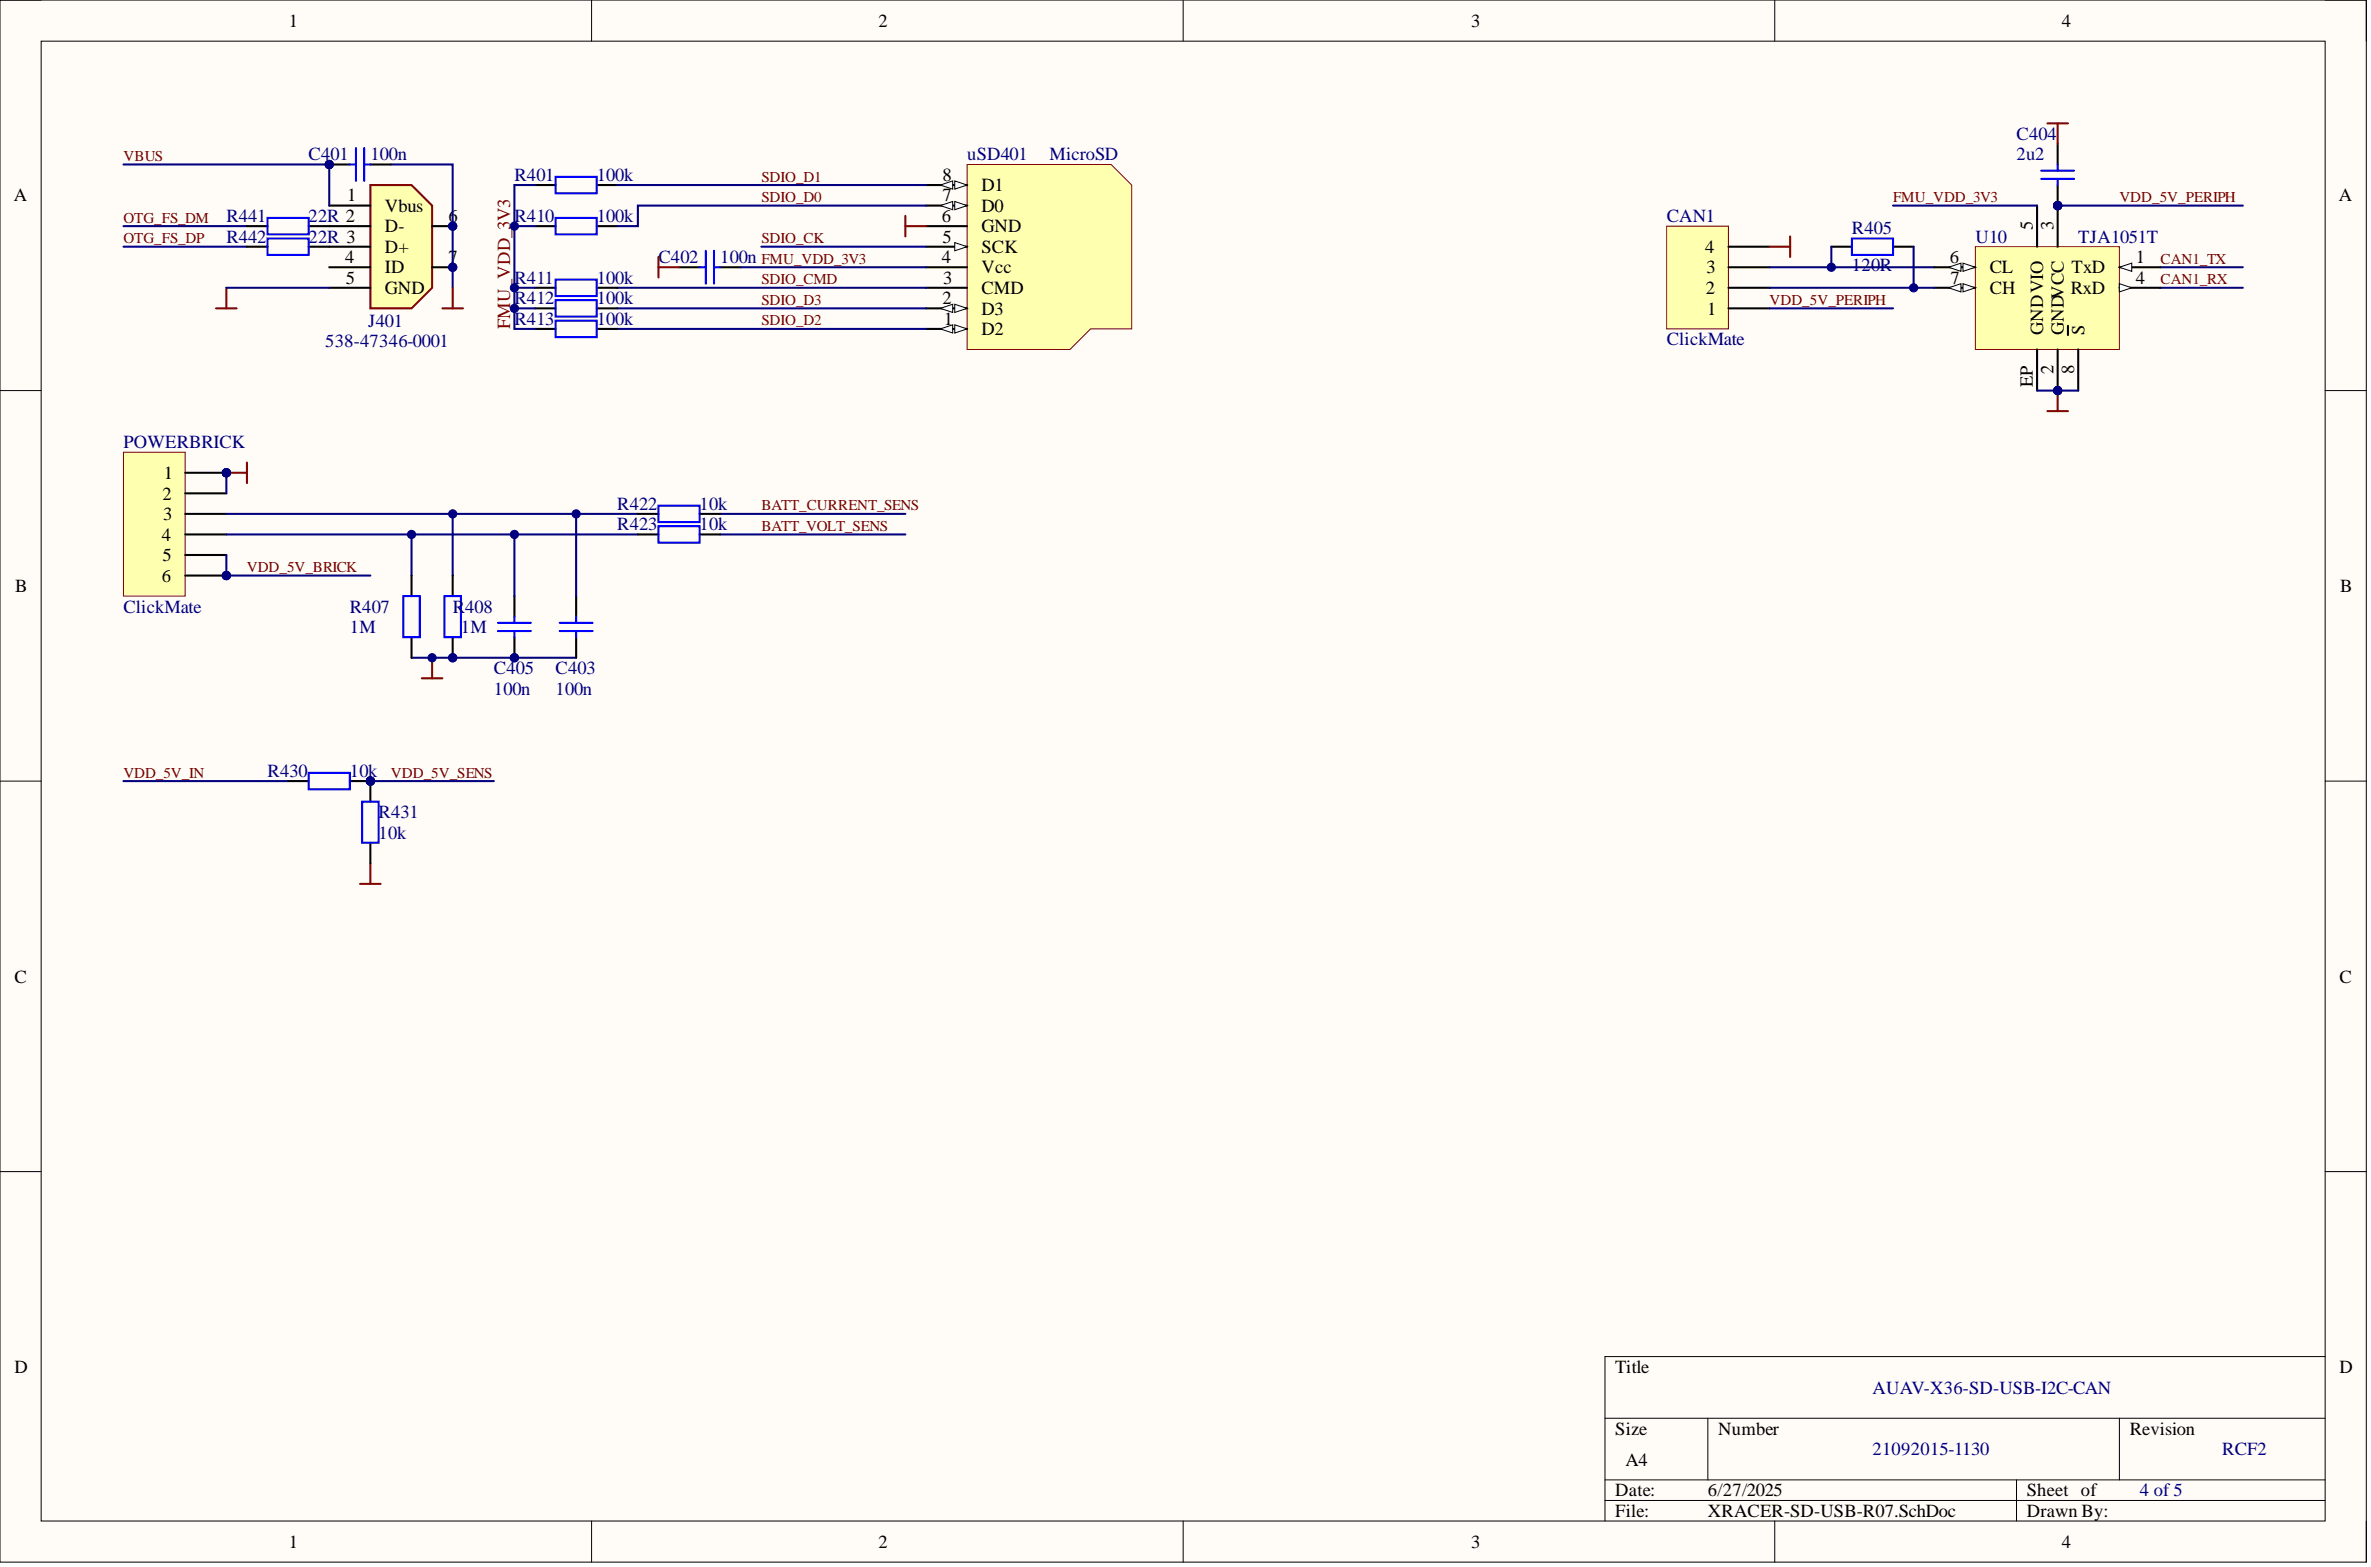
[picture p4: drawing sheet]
<svg xmlns="http://www.w3.org/2000/svg" width="292mm" height="193mm" viewBox="0 0 292 193" stroke-linecap="round" stroke-linejoin="round" font-family="sans-serif">
<defs><g id="words">
<g font-size="2.3">
<text x="35.6" y="3.3">1</text>
<text x="108.2" y="3.3">2</text>
<text x="181.3" y="3.3">3</text>
<text x="254" y="3.3">4</text>
<text x="116.1" y="22.3">8</text>
<text x="120.9" y="23.5">D1</text>
<text x="1.7" y="24.8">A</text>
<text x="42.8" y="24.8">1</text>
<text x="47.4" y="26.1">Vbus</text>
<text x="47.4" y="28.6">D-</text>
<text x="55.3" y="27.3">6</text>
<text x="116" y="27.3">6</text>
<text x="116.1" y="29.9">5</text>
<text x="116.1" y="24.8">7</text>
<text x="120.9" y="28.6">GND</text>
<text x="120.9" y="26.1">D0</text>
<text x="250.5" y="28.4" transform="rotate(-90 250.5 28.4)">5</text>
<text x="253" y="28.4" transform="rotate(-90 253 28.4)">3</text>
<text x="288.1" y="24.8">A</text>
<text x="42.5" y="32.4">4</text>
<text x="42.6" y="34.9">5</text>
<text x="47.4" y="31.1">D+</text>
<text x="47.4" y="33.7">ID</text>
<text x="55.3" y="32.4">7</text>
<text x="116" y="32.4">4</text>
<text x="116.2" y="34.9">3</text>
<text x="120.9" y="33.7">Vcc</text>
<text x="120.9" y="31.1">SCK</text>
<text x="210.1" y="31.1">4</text>
<text x="210.2" y="33.7">3</text>
<text x="240.2" y="32.4">6</text>
<text x="240.3" y="34.9">7</text>
<text x="245.1" y="33.7">CL</text>
<text x="255.2" y="33.7">TxD</text>
<text x="263.1" y="32.4">1</text>
<text x="263.1" y="34.9">4</text>
<text x="47.4" y="36.2">GND</text>
<text x="116.1" y="37.5">2</text>
<text x="116.3" y="40">1</text>
<text x="120.9" y="41.3">D2</text>
<text x="120.9" y="38.7">D3</text>
<text x="120.9" y="36.2">CMD</text>
<text x="210.1" y="36.2">2</text>
<text x="210.3" y="38.7">1</text>
<text x="245.1" y="36.2">CH</text>
<text x="251.7" y="41.3" transform="rotate(-90 251.7 41.3)">GNDVIO</text>
<text x="254.3" y="41.3" transform="rotate(-90 254.3 41.3)">GNDVCC</text>
<text x="255.1" y="36.2">RxD</text>
<text x="256.8" y="41.3" transform="rotate(-90 256.8 41.3)">S</text>
<text x="250.5" y="47.7" transform="rotate(-90 250.5 47.7)">EP</text>
<text x="253" y="46.1" transform="rotate(-90 253 46.1)">2</text>
<text x="255.5" y="46.1" transform="rotate(-90 255.5 46.1)">8</text>
<text x="20.2" y="59">1</text>
<text x="20" y="61.5">2</text>
<text x="20.1" y="64">3</text>
<text x="19.9" y="66.6">4</text>
<text x="19.9" y="71.6">6</text>
<text x="20" y="69.1">5</text>
<text x="1.9" y="72.9">B</text>
<text x="288.3" y="72.9">B</text>
<text x="1.8" y="121">C</text>
<text x="288.2" y="121">C</text>
<text x="1.8" y="169.1">D</text>
<text x="199" y="169.1">Title</text>
<text x="288.2" y="169.1">D</text>
<text x="199" y="176.7">Size</text>
<text x="211.7" y="176.7">Number</text>
<text x="262.4" y="176.7">Revision</text>
<text x="199" y="184.3">Date:</text>
<text x="200.3" y="180.5">A4</text>
<text x="210.4" y="184.3">6/27/2025</text>
<text x="249.7" y="184.3">Sheet of</text>
<text x="35.6" y="190.6">1</text>
<text x="108.2" y="190.6">2</text>
<text x="181.3" y="190.6">3</text>
<text x="199" y="186.8">File:</text>
<text x="210.4" y="186.8">XRACER-SD-USB-R07.SchDoc</text>
<text x="249.7" y="186.8">Drawn By:</text>
<text x="254" y="190.6">4</text>
</g>
<g font-size="2.3" fill="#000080">
<text x="248.4" y="17.2">C404</text>
<text x="38" y="19.7">C401</text>
<text x="45.6" y="19.7">100n</text>
<text x="63.4" y="22.3">R401</text>
<text x="73.5" y="22.3">100k</text>
<text x="119.1" y="19.7">uSD401</text>
<text x="129.3" y="19.7">MicroSD</text>
<text x="248.4" y="19.7">2u2</text>
<text x="27.9" y="27.3">R441</text>
<text x="27.9" y="29.9">R442</text>
<text x="38" y="27.3">22R 2</text>
<text x="38" y="29.9">22R 3</text>
<text x="63.4" y="27.3">R410</text>
<text x="73.5" y="27.3">100k</text>
<text x="205.3" y="27.3">CAN1</text>
<text x="228.1" y="28.9">R405</text>
<text x="243.4" y="29.9">U10</text>
<text x="256" y="29.9">TJA1051T</text>
<text x="63.4" y="34.9">R411</text>
<text x="73.5" y="34.9">100k</text>
<text x="81.1" y="32.4">C402</text>
<text x="88.7" y="32.4">100n</text>
<text x="228.1" y="33.4">120R</text>
<text x="45.4" y="40.3">J401</text>
<text x="63.4" y="37.5">R412</text>
<text x="63.4" y="40">R413</text>
<text x="73.5" y="37.5">100k</text>
<text x="73.5" y="40">100k</text>
<text x="40.1" y="42.8">538-47346-0001</text>
<text x="205.3" y="42.5">ClickMate</text>
<text x="15.2" y="55.2">POWERBRICK</text>
<text x="76" y="62.8">R422</text>
<text x="76" y="65.3">R423</text>
<text x="86.2" y="62.8">10k</text>
<text x="86.2" y="65.3">10k</text>
<text x="15.2" y="75.4">ClickMate</text>
<text x="43.1" y="75.4">R407</text>
<text x="43.1" y="78">1M</text>
<text x="55.8" y="75.4">R408</text>
<text x="56.8" y="78">1M</text>
<text x="60.8" y="83">C405</text>
<text x="68.4" y="83">C403</text>
<text x="60.8" y="85.6">100n</text>
<text x="68.4" y="85.6">100n</text>
<text x="33" y="95.7">R430</text>
<text x="43.1" y="95.7">10k</text>
<text x="46.6" y="100.7">R431</text>
<text x="46.6" y="103.3">10k</text>
<text x="230.7" y="171.6">AUAV-X36-SD-USB-I2C-CAN</text>
<text x="230.7" y="179.2">21092015-1130</text>
<text x="273.8" y="179.2">RCF2</text>
<text x="263.6" y="184.3">4 of 5</text>
</g>
<text font-size="2.3" fill="#800000" x="62.9" y="40.5" transform="rotate(-90 62.9 40.5)">FMU_VDD_3V3</text>
<g font-size="1.9" fill="#800000">
<text x="15.2" y="19.8">VBUS</text>
<text x="93.8" y="22.4">SDIO_D1</text>
<text x="15.2" y="27.4">OTG_FS_DM</text>
<text x="15.2" y="30">OTG_FS_DP</text>
<text x="93.8" y="24.9">SDIO_D0</text>
<text x="93.8" y="30">SDIO_CK</text>
<text x="233.2" y="24.9">FMU_VDD_3V3</text>
<text x="261.1" y="24.9">VDD_5V_PERIPH</text>
<text x="93.8" y="35">SDIO_CMD</text>
<text x="93.8" y="32.5">FMU_VDD_3V3</text>
<text x="266.2" y="32.5">CAN1_TX</text>
<text x="266.2" y="35">CAN1_RX</text>
<text x="93.8" y="37.6">SDIO_D3</text>
<text x="93.8" y="40.1">SDIO_D2</text>
<text x="218" y="37.6">VDD_5V_PERIPH</text>
<text x="93.8" y="62.9">BATT_CURRENT_SENS</text>
<text x="93.8" y="65.4">BATT_VOLT_SENS</text>
<text x="30.4" y="70.5">VDD_5V_BRICK</text>
<text x="15.2" y="95.8">VDD_5V_IN</text>
<text x="48.2" y="95.8">VDD_5V_SENS</text>
</g>
</g></defs>
<path d="M0 0h291.5v192.4h-291.5z" fill-rule="evenodd" fill="#fffcf8"/>
<path d="M0 0h291.5v192.4h-291.5z" fill="none" stroke="#000" stroke-width=".12"/>
<path d="M5.1 5.1h281.4v182.2h-281.4z" fill-rule="evenodd" fill="#fffcf8"/>
<g fill="none" stroke="#000" stroke-width=".12">
<path d="M0 0h5.1M5.1 5.1h281.4v182.2h-281.4zM72.9 0v5.1M145.8 0v5.1M218.6 0v5.1M286.5 0h5v5.1M0 48.1h5.1M286.5 48.1h5M0 96.2h5.1M286.5 96.2h5M0 144.3h5.1M286.5 144.3h5"/>
<path d="M197.7 174.7h88.8M210.4 174.7v7.5M261.1 174.7v7.5M286.5 167.1h-88.8v20.2M72.9 187.3v5.1M145.8 187.3v5.1M197.7 182.2h88.8M197.7 184.8h88.8M218.6 187.3v5.1M248.4 182.2v5.1M291.5 187.3v5.1"/>
</g>
<circle cx="55.8" cy="27.8" r=".51" fill="#000080"/>
<circle cx="55.8" cy="27.8" r=".51" fill="none" stroke="#000080" stroke-width=".12"/>
<circle cx="55.8" cy="32.9" r=".51" fill="#000080"/>
<circle cx="55.8" cy="32.9" r=".51" fill="none" stroke="#000080" stroke-width=".12"/>
<path d="M45.6 22.8h5.1l2.5 2.5v10.1l-2.5 2.6h-5.1z" fill-rule="evenodd" fill="#ffffb0"/>
<path d="M45.6 22.8h5.1l2.5 2.5v10.1l-2.5 2.6h-5.1z" fill="none" stroke="#800000" stroke-width=".25"/>
<path d="M53.2 27.8h2.6" fill="none" stroke="#000" stroke-width=".25"/>
<circle cx="55.8" cy="27.8" r=".51" fill="#000080"/>
<circle cx="55.8" cy="27.8" r=".51" fill="none" stroke="#000080" stroke-width=".12"/>
<path d="M53.2 32.9h2.6" fill="none" stroke="#000" stroke-width=".25"/>
<circle cx="55.8" cy="32.9" r=".51" fill="#000080"/>
<circle cx="55.8" cy="32.9" r=".51" fill="none" stroke="#000080" stroke-width=".12"/>
<path d="M40.6 25.3h5M40.6 27.8h5M40.6 30.4h5M40.6 32.9h5M40.6 35.4h5" fill="none" stroke="#000" stroke-width=".25"/>
<path d="M48.2 20.3h7.6v15.1" fill="none" stroke="#000080" stroke-width=".25"/>
<path d="M26.6 38h2.6M27.9 35.4v2.6M54.5 38h2.5M55.8 35.4v2.6" fill="none" stroke="#800000" stroke-width=".25"/>
<circle cx="40.6" cy="20.3" r=".51" fill="#000080"/>
<circle cx="40.6" cy="20.3" r=".51" fill="none" stroke="#000080" stroke-width=".12"/>
<path d="M40.6 20.3h2.5M45.6 20.3h2.6" fill="none" stroke="#000" stroke-width=".25"/>
<circle cx="40.6" cy="20.3" r=".51" fill="#000080"/>
<circle cx="40.6" cy="20.3" r=".51" fill="none" stroke="#000080" stroke-width=".12"/>
<path d="M43.9 18.2v4.1M44.9 18.2v4.1M43.1 20.3h.8M44.9 20.3h.7" fill="none" stroke="#00f" stroke-width=".25"/>
<path d="M15.2 20.3h25.4v5M27.9 35.4h12.7" fill="none" stroke="#000080" stroke-width=".25"/>
<circle cx="40.6" cy="20.3" r=".51" fill="#000080"/>
<circle cx="40.6" cy="20.3" r=".51" fill="none" stroke="#000080" stroke-width=".12"/>
<path d="M15.2 27.8h15.2M15.2 30.4h15.2" fill="none" stroke="#000080" stroke-width=".25"/>
<path d="M119.1 20.3h17.8l2.5 2.5v17.7h-5l-2.6 2.5h-12.7z" fill-rule="evenodd" fill="#ffffb0"/>
<path d="M119.1 20.3h17.8l2.5 2.5v17.7h-5l-2.6 2.5h-12.7z" fill="none" stroke="#800000" stroke-width=".12"/>
<path d="M114.1 40.5h5" fill="none" stroke="#000" stroke-width=".25"/>
<path d="M117.6 40l1.5 .5-1.5 .5z" fill="#f8fcff"/>
<path d="M117.6 40l1.5 .5-1.5 .5z" fill="none" stroke="#000" stroke-width=".12"/>
<path d="M115.8 40.5l1.6-.5v1z" fill="#f8fcff"/>
<path d="M115.8 40.5l1.6-.5v1z" fill="none" stroke="#000" stroke-width=".12"/>
<path d="M114.1 38h5" fill="none" stroke="#000" stroke-width=".25"/>
<path d="M117.6 37.5l1.5 .5-1.5 .5z" fill="#f8fcff"/>
<path d="M117.6 37.5l1.5 .5-1.5 .5z" fill="none" stroke="#000" stroke-width=".12"/>
<path d="M115.8 38l1.6-.5v1z" fill="#f8fcff"/>
<path d="M115.8 38l1.6-.5v1z" fill="none" stroke="#000" stroke-width=".12"/>
<path d="M114.1 35.4h5M114.1 32.9h5M114.1 30.4h5" fill="none" stroke="#000" stroke-width=".25"/>
<path d="M117.6 29.9l1.5 .5-1.5 .5z" fill="#f8fcff"/>
<path d="M117.6 29.9l1.5 .5-1.5 .5z" fill="none" stroke="#000" stroke-width=".12"/>
<path d="M114.1 27.8h5M114.1 25.3h5" fill="none" stroke="#000" stroke-width=".25"/>
<path d="M117.6 24.8l1.5 .5-1.5 .5z" fill="#f8fcff"/>
<path d="M117.6 24.8l1.5 .5-1.5 .5z" fill="none" stroke="#000" stroke-width=".12"/>
<path d="M115.8 25.3l1.6-.5v1z" fill="#f8fcff"/>
<path d="M115.8 25.3l1.6-.5v1z" fill="none" stroke="#000" stroke-width=".12"/>
<path d="M114.1 22.8h5" fill="none" stroke="#000" stroke-width=".25"/>
<path d="M117.6 22.3l1.5 .5-1.5 .5z" fill="#f8fcff"/>
<path d="M117.6 22.3l1.5 .5-1.5 .5z" fill="none" stroke="#000" stroke-width=".12"/>
<path d="M115.8 22.8l1.6-.5v1z" fill="#f8fcff"/>
<path d="M115.8 22.8l1.6-.5v1z" fill="none" stroke="#000" stroke-width=".12"/>
<path d="M76 35.4h38.1M76 38h38.1M76 22.8h38.1M91.3 32.9h22.8M93.8 30.4h20.3M76 40.5h38.1" fill="none" stroke="#000080" stroke-width=".25"/>
<path d="M81.1 31.6v2.6M81.1 32.9h2.6M111.5 26.6v2.5M111.5 27.8h2.6" fill="none" stroke="#800000" stroke-width=".25"/>
<path d="M65.9 22.8h2.5M73.5 22.8h2.5M83.7 32.9h2.5M88.7 32.9h2.6" fill="none" stroke="#000" stroke-width=".25"/>
<path d="M68.4 21.8h5.1v2h-5.1zM86.2 32.9h.7M86.9 30.9v4M88 30.9v4M88 32.9h.7" fill="none" stroke="#00f" stroke-width=".25"/>
<circle cx="27.9" cy="58.2" r=".51" fill="#000080"/>
<circle cx="27.9" cy="58.2" r=".51" fill="none" stroke="#000080" stroke-width=".12"/>
<circle cx="27.9" cy="70.9" r=".51" fill="#000080"/>
<circle cx="27.9" cy="70.9" r=".51" fill="none" stroke="#000080" stroke-width=".12"/>
<path d="M15.2 55.7h7.6v17.7h-7.6z" fill-rule="evenodd" fill="#ffffb0"/>
<path d="M15.2 55.7h7.6v17.7h-7.6z" fill="none" stroke="#800000" stroke-width=".12"/>
<path d="M22.8 58.2h5.1" fill="none" stroke="#000" stroke-width=".25"/>
<circle cx="27.9" cy="58.2" r=".51" fill="#000080"/>
<circle cx="27.9" cy="58.2" r=".51" fill="none" stroke="#000080" stroke-width=".12"/>
<path d="M22.8 60.8h5.1M22.8 63.3h5.1M22.8 65.8h5.1M22.8 68.3h5.1M22.8 70.9h5.1" fill="none" stroke="#000" stroke-width=".25"/>
<circle cx="27.9" cy="70.9" r=".51" fill="#000080"/>
<circle cx="27.9" cy="70.9" r=".51" fill="none" stroke="#000080" stroke-width=".12"/>
<path d="M27.9 58.2h2.5M30.4 57v2.5" fill="none" stroke="#800000" stroke-width=".25"/>
<circle cx="27.9" cy="58.2" r=".51" fill="#000080"/>
<circle cx="27.9" cy="58.2" r=".51" fill="none" stroke="#000080" stroke-width=".12"/>
<path d="M27.9 63.3h50.7M27.9 65.8h50.7M50.7 65.8v5.1" fill="none" stroke="#000080" stroke-width=".25"/>
<circle cx="50.7" cy="65.8" r=".51" fill="#000080"/>
<circle cx="50.7" cy="65.8" r=".51" fill="none" stroke="#000080" stroke-width=".12"/>
<path d="M55.8 63.3v7.6" fill="none" stroke="#000080" stroke-width=".25"/>
<circle cx="55.8" cy="63.3" r=".51" fill="#000080"/>
<circle cx="55.8" cy="63.3" r=".51" fill="none" stroke="#000080" stroke-width=".12"/>
<path d="M50.7 81h20.3" fill="none" stroke="#000080" stroke-width=".25"/>
<path d="M52 83.5h2.5M53.2 81v2.5" fill="none" stroke="#800000" stroke-width=".25"/>
<circle cx="53.2" cy="81" r=".51" fill="#000080"/>
<circle cx="53.2" cy="81" r=".51" fill="none" stroke="#000080" stroke-width=".12"/>
<path d="M44.4 108.8h2.5M45.6 106.3v2.5" fill="none" stroke="#800000" stroke-width=".25"/>
<path d="M63.4 38h2.5M65.9 22.8h-2.5v17.7h2.5M114.1 25.3h-35.5v2.5h-2.6M88.7 63.3h22.8M88.7 65.8h22.8M15.2 96.2h20.3" fill="none" stroke="#000080" stroke-width=".25"/>
<path d="M65.9 27.8h2.5M65.9 38h2.5M65.9 35.4h2.5M73.5 27.8h2.5M73.5 38h2.5M73.5 35.4h2.5M65.9 40.5h2.5M73.5 40.5h2.5" fill="none" stroke="#000" stroke-width=".25"/>
<path d="M68.4 26.8h5.1v2.1h-5.1zM68.4 37h5.1v2h-5.1zM68.4 34.4h5.1v2.1h-5.1zM68.4 39.5h5.1v2h-5.1z" fill="none" stroke="#00f" stroke-width=".25"/>
<circle cx="63.4" cy="38" r=".51" fill="#000080"/>
<circle cx="63.4" cy="38" r=".51" fill="none" stroke="#000080" stroke-width=".12"/>
<path d="M63.4 35.4h2.5" fill="none" stroke="#000080" stroke-width=".25"/>
<circle cx="63.4" cy="35.4" r=".51" fill="#000080"/>
<circle cx="63.4" cy="35.4" r=".51" fill="none" stroke="#000080" stroke-width=".12"/>
<path d="M63.4 27.8h2.5" fill="none" stroke="#000080" stroke-width=".25"/>
<circle cx="63.4" cy="27.8" r=".51" fill="#000080"/>
<circle cx="63.4" cy="27.8" r=".51" fill="none" stroke="#000080" stroke-width=".12"/>
<path d="M27.9 58.2v2.6" fill="none" stroke="#000080" stroke-width=".25"/>
<circle cx="27.9" cy="58.2" r=".51" fill="#000080"/>
<circle cx="27.9" cy="58.2" r=".51" fill="none" stroke="#000080" stroke-width=".12"/>
<circle cx="63.4" cy="81" r=".51" fill="#000080"/>
<circle cx="63.4" cy="81" r=".51" fill="none" stroke="#000080" stroke-width=".12"/>
<path d="M63.4 73.4v2.5M63.4 78.5v2.5" fill="none" stroke="#000" stroke-width=".25"/>
<circle cx="63.4" cy="81" r=".51" fill="#000080"/>
<circle cx="63.4" cy="81" r=".51" fill="none" stroke="#000080" stroke-width=".12"/>
<path d="M61.3 77.7h4.1M61.3 76.7h4.1M63.4 75.9v.8M63.4 77.7v.8M69 77.7h4M69 76.7h4M71 75.9v.8M71 77.7v.8" fill="none" stroke="#00f" stroke-width=".25"/>
<path d="M71 73.4v2.5M71 78.5v2.5" fill="none" stroke="#000" stroke-width=".25"/>
<path d="M63.4 65.8v7.6" fill="none" stroke="#000080" stroke-width=".25"/>
<circle cx="63.4" cy="65.8" r=".51" fill="#000080"/>
<circle cx="63.4" cy="65.8" r=".51" fill="none" stroke="#000080" stroke-width=".12"/>
<path d="M71 63.3v10.1" fill="none" stroke="#000080" stroke-width=".25"/>
<circle cx="71" cy="63.3" r=".51" fill="#000080"/>
<circle cx="71" cy="63.3" r=".51" fill="none" stroke="#000080" stroke-width=".12"/>
<path d="M50.7 70.9v2.5M50.7 78.5v2.5" fill="none" stroke="#000" stroke-width=".25"/>
<path d="M49.7 73.4h2v5.1h-2z" fill="none" stroke="#00f" stroke-width=".25"/>
<circle cx="55.8" cy="81" r=".51" fill="#000080"/>
<circle cx="55.8" cy="81" r=".51" fill="none" stroke="#000080" stroke-width=".12"/>
<path d="M55.8 78.5v2.5" fill="none" stroke="#000" stroke-width=".25"/>
<circle cx="55.8" cy="81" r=".51" fill="#000080"/>
<circle cx="55.8" cy="81" r=".51" fill="none" stroke="#000080" stroke-width=".12"/>
<path d="M55.8 70.9v2.5M78.6 63.3h2.5M78.6 65.8h2.5M86.2 63.3h2.5M86.2 65.8h2.5" fill="none" stroke="#000" stroke-width=".25"/>
<path d="M54.8 73.4h2v5.1h-2zM81.1 62.3h5.1v2h-5.1zM81.1 64.8h5.1v2h-5.1z" fill="none" stroke="#00f" stroke-width=".25"/>
<circle cx="45.6" cy="96.2" r=".51" fill="#000080"/>
<circle cx="45.6" cy="96.2" r=".51" fill="none" stroke="#000080" stroke-width=".12"/>
<path d="M35.5 96.2h2.5M43.1 96.2h2.5" fill="none" stroke="#000" stroke-width=".25"/>
<circle cx="45.6" cy="96.2" r=".51" fill="#000080"/>
<circle cx="45.6" cy="96.2" r=".51" fill="none" stroke="#000080" stroke-width=".12"/>
<path d="M38 95.2h5.1v2h-5.1z" fill="none" stroke="#00f" stroke-width=".25"/>
<path d="M45.6 96.2h15.2" fill="none" stroke="#000080" stroke-width=".25"/>
<circle cx="45.6" cy="96.2" r=".51" fill="#000080"/>
<circle cx="45.6" cy="96.2" r=".51" fill="none" stroke="#000080" stroke-width=".12"/>
<circle cx="45.6" cy="96.2" r=".51" fill="#000080"/>
<circle cx="45.6" cy="96.2" r=".51" fill="none" stroke="#000080" stroke-width=".12"/>
<path d="M45.6 96.2v2.5M45.6 103.8v2.5" fill="none" stroke="#000" stroke-width=".25"/>
<circle cx="45.6" cy="96.2" r=".51" fill="#000080"/>
<circle cx="45.6" cy="96.2" r=".51" fill="none" stroke="#000080" stroke-width=".12"/>
<path d="M33 26.8h5v2.1h-5zM33 29.4h5v2h-5zM44.6 98.7h2v5.1h-2z" fill="none" stroke="#00f" stroke-width=".25"/>
<path d="M30.4 27.8h2.6M30.4 30.4h2.6M38 27.8h2.6M38 30.4h2.6" fill="none" stroke="#000" stroke-width=".25"/>
<path d="M205.3 27.8h7.6v12.7h-7.6z" fill-rule="evenodd" fill="#ffffb0"/>
<path d="M205.3 27.8h7.6v12.7h-7.6z" fill="none" stroke="#800000" stroke-width=".12"/>
<path d="M212.9 38h5.1M212.9 35.4h5.1M212.9 32.9h5.1M212.9 30.4h5.1M225.6 30.4h2.5M233.2 30.4h2.6" fill="none" stroke="#000" stroke-width=".25"/>
<path d="M228.1 29.4h5.1v2h-5.1z" fill="none" stroke="#00f" stroke-width=".25"/>
<path d="M27.9 68.3v2.6h17.7" fill="none" stroke="#000080" stroke-width=".25"/>
<circle cx="27.9" cy="70.9" r=".51" fill="#000080"/>
<circle cx="27.9" cy="70.9" r=".51" fill="none" stroke="#000080" stroke-width=".12"/>
<path d="M218 30.4h2.5M220.5 29.1v2.5" fill="none" stroke="#800000" stroke-width=".25"/>
<path d="M218 32.9h20.3" fill="none" stroke="#000080" stroke-width=".25"/>
<circle cx="253.5" cy="25.3" r=".51" fill="#000080"/>
<circle cx="253.5" cy="25.3" r=".51" fill="none" stroke="#000080" stroke-width=".12"/>
<path d="M253.5 17.7v2.6M253.5 22.8v2.5" fill="none" stroke="#000" stroke-width=".25"/>
<circle cx="253.5" cy="25.3" r=".51" fill="#000080"/>
<circle cx="253.5" cy="25.3" r=".51" fill="none" stroke="#000080" stroke-width=".12"/>
<path d="M251.5 22h4M251.5 21h4M253.5 20.3v.7M253.5 22v.8" fill="none" stroke="#00f" stroke-width=".25"/>
<path d="M252.2 15.2h2.6M253.5 15.2v2.5M252.2 50.6h2.6M253.5 48.1v2.5" fill="none" stroke="#800000" stroke-width=".25"/>
<path d="M266.2 35.4h10.1M266.2 32.9h10.1" fill="none" stroke="#000080" stroke-width=".25"/>
<circle cx="253.5" cy="48.1" r=".51" fill="#000080"/>
<circle cx="253.5" cy="48.1" r=".51" fill="none" stroke="#000080" stroke-width=".12"/>
<circle cx="253.5" cy="48.1" r=".51" fill="#000080"/>
<circle cx="253.5" cy="48.1" r=".51" fill="none" stroke="#000080" stroke-width=".12"/>
<circle cx="253.5" cy="25.3" r=".51" fill="#000080"/>
<circle cx="253.5" cy="25.3" r=".51" fill="none" stroke="#000080" stroke-width=".12"/>
<path d="M243.4 30.4h17.7v12.6h-17.7z" fill-rule="evenodd" fill="#ffffb0"/>
<path d="M243.4 30.4h17.7v12.6h-17.7z" fill="none" stroke="#800000" stroke-width=".12"/>
<path d="M261.1 32.9h5.1" fill="none" stroke="#000" stroke-width=".25"/>
<path d="M261.1 32.9l1.5-.5v1z" fill="#f8fcff"/>
<path d="M261.1 32.9l1.5-.5v1z" fill="none" stroke="#000" stroke-width=".12"/>
<path d="M253.5 43v5.1" fill="none" stroke="#000" stroke-width=".25"/>
<circle cx="253.5" cy="48.1" r=".51" fill="#000080"/>
<circle cx="253.5" cy="48.1" r=".51" fill="none" stroke="#000080" stroke-width=".12"/>
<path d="M253.5 25.3v5.1" fill="none" stroke="#000" stroke-width=".25"/>
<circle cx="253.5" cy="25.3" r=".51" fill="#000080"/>
<circle cx="253.5" cy="25.3" r=".51" fill="none" stroke="#000080" stroke-width=".12"/>
<path d="M261.1 35.4h5.1" fill="none" stroke="#000" stroke-width=".25"/>
<path d="M261.1 34.9l1.5 .5-1.5 .5z" fill="#f8fcff"/>
<path d="M261.1 34.9l1.5 .5-1.5 .5z" fill="none" stroke="#000" stroke-width=".12"/>
<path d="M238.3 32.9h5.1M251 25.3v5.1" fill="none" stroke="#000" stroke-width=".25"/>
<path d="M241.8 32.4l1.6 .5-1.6 .5z" fill="#f8fcff"/>
<path d="M241.8 32.4l1.6 .5-1.6 .5z" fill="none" stroke="#000" stroke-width=".12"/>
<path d="M240.1 32.9l1.5-.5v1z" fill="#f8fcff"/>
<path d="M240.1 32.9l1.5-.5v1z" fill="none" stroke="#000" stroke-width=".12"/>
<path d="M238.3 35.4h5.1" fill="none" stroke="#000" stroke-width=".25"/>
<path d="M241.8 34.9l1.6 .5-1.6 .5z" fill="#f8fcff"/>
<path d="M241.8 34.9l1.6 .5-1.6 .5z" fill="none" stroke="#000" stroke-width=".12"/>
<path d="M240.1 35.4l1.5-.5v1z" fill="#f8fcff"/>
<path d="M240.1 35.4l1.5-.5v1z" fill="none" stroke="#000" stroke-width=".12"/>
<path d="M251 43v5.1M254.8 40.1v1.2M256 43v5.1" fill="none" stroke="#000" stroke-width=".25"/>
<path d="M253.5 25.3h22.8M251 48.1h5" fill="none" stroke="#000080" stroke-width=".25"/>
<circle cx="253.5" cy="25.3" r=".51" fill="#000080"/>
<circle cx="253.5" cy="25.3" r=".51" fill="none" stroke="#000080" stroke-width=".12"/>
<path d="M218 35.4h20.3M218 38h15.2M233.2 25.3h17.8M235.8 30.4v5" fill="none" stroke="#000080" stroke-width=".25"/>
<circle cx="235.8" cy="35.4" r=".51" fill="#000080"/>
<circle cx="235.8" cy="35.4" r=".51" fill="none" stroke="#000080" stroke-width=".12"/>
<path d="M225.6 30.4v2.5" fill="none" stroke="#000080" stroke-width=".25"/>
<circle cx="225.6" cy="32.9" r=".51" fill="#000080"/>
<circle cx="225.6" cy="32.9" r=".51" fill="none" stroke="#000080" stroke-width=".12"/>
<use href="#words"/>
</svg>
